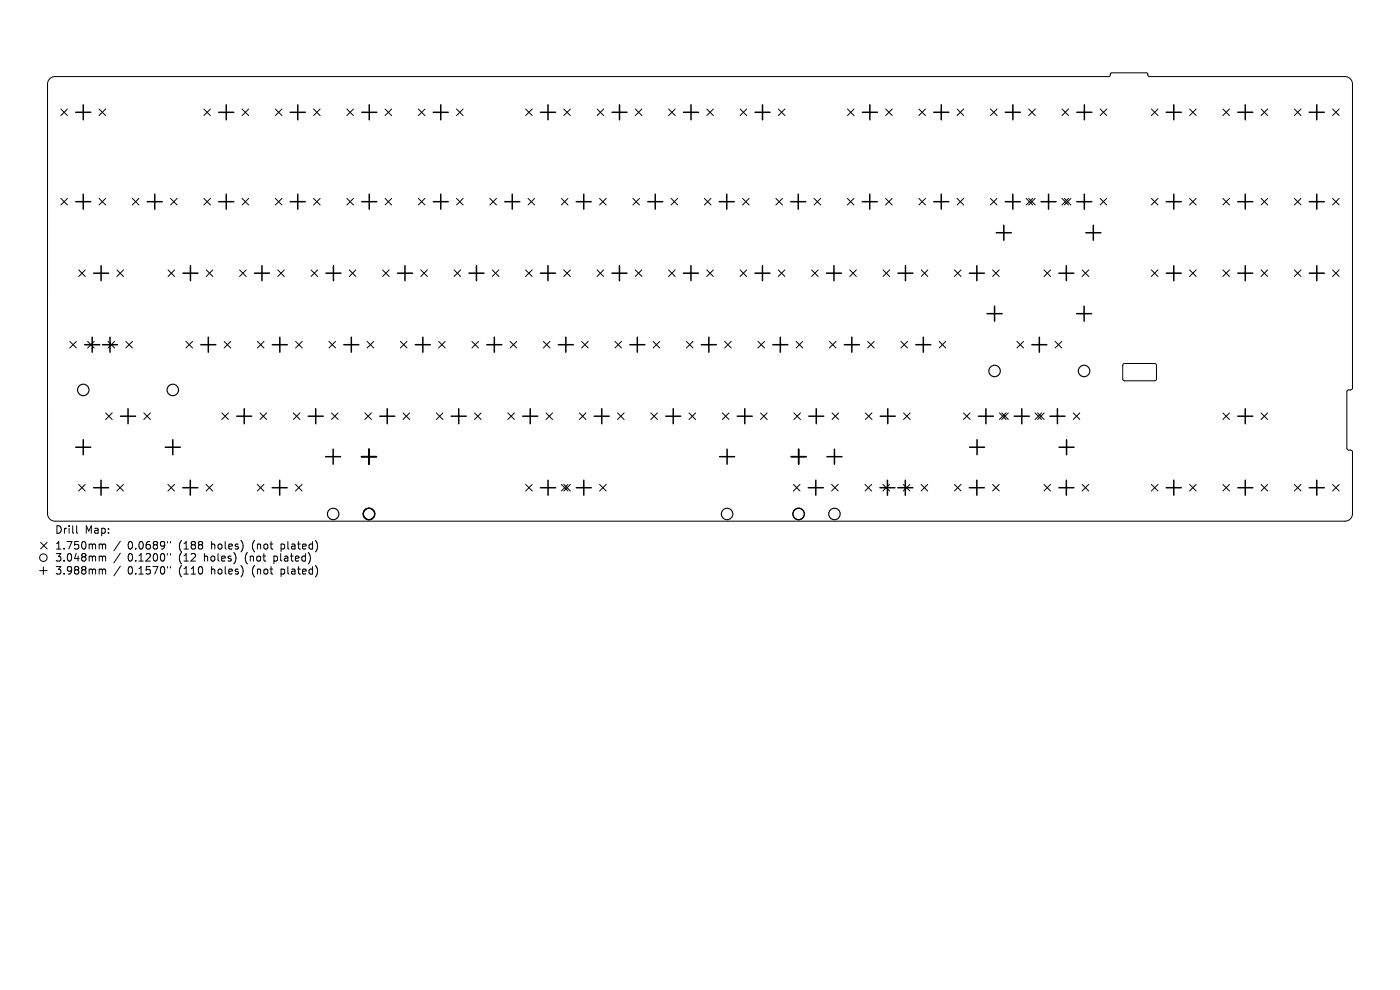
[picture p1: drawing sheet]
<svg xmlns="http://www.w3.org/2000/svg" width="297mm" height="210mm" viewBox="0 0 297 210" stroke-linecap="round" stroke-linejoin="round" font-family="sans-serif">
<defs><g id="words">
<g font-size="2.2">
<text x="11.6" y="113.4">Drill</text>
<text x="18" y="113.4">Map:</text>
<text x="11.6" y="116.8">1.750mm</text>
<text x="11.6" y="119.3">3.048mm</text>
<text x="27.1" y="116.8">0.0689&quot;</text>
<text x="27.1" y="119.3">0.1200&quot;</text>
<text x="38" y="116.8">(188</text>
<text x="38" y="119.3">(12</text>
<text x="43.5" y="119.3">holes)</text>
<text x="45" y="116.8">holes)</text>
<text x="52.3" y="119.3">(not</text>
<text x="53.9" y="116.8">(not</text>
<text x="58.6" y="119.3">plated)</text>
<text x="60.1" y="116.8">plated)</text>
<text x="11.6" y="122.1">3.988mm</text>
<text x="27.1" y="122.1">0.1570&quot;</text>
<text x="38" y="122.1">(110</text>
<text x="45" y="122.1">holes)</text>
<text x="53.9" y="122.1">(not</text>
<text x="60.1" y="122.1">plated)</text>
</g>
</g></defs>
<g fill="none" stroke="#000" stroke-width=".21">
<path d="M10.5 16.7l.6-.4 .6-.1h223.5l.3-.1 .1-.5 .3-.2h7.3l.3 .2 .1 .5 .2 .1h41.5a1.6 1.6 0 0 1 1.6 1.6v64.5l-.1 .3-.8 .1-.3 .4v12l.2 .3 .8 .1 .2 .3v13.2a1.6 1.6 0 0 1-1.6 1.6h-273.6a1.6 1.6 0 0 1-1.6-1.6v-91.2l.1-.6zM12.9 23.1l1.4 1.4M14.3 23.1l-1.4 1.4M21 23.1l1.4 1.4M22.4 23.1l-1.4 1.4M43.2 23.1l1.4 1.4M44.6 23.1l-1.4 1.4M51.4 23.1l1.3 1.4M52.7 23.1l-1.3 1.4M58.4 23.1l1.4 1.4M59.8 23.1l-1.4 1.4M66.5 23.1l1.4 1.4"/>
<path d="M67.9 23.1l-1.4 1.4M73.6 23.1l1.4 1.4M75 23.1l-1.4 1.4M81.7 23.1l1.4 1.4M83.1 23.1l-1.4 1.4M88.8 23.1l1.3 1.4M90.1 23.1l-1.3 1.4M96.9 23.1l1.4 1.4M98.3 23.1l-1.4 1.4M111.5 23.1l1.4 1.4M112.9 23.1l-1.4 1.4M119.6 23.1l1.4 1.4"/>
<path d="M121 23.1l-1.4 1.4M126.7 23.1l1.4 1.4M128.1 23.1l-1.4 1.4M134.8 23.1l1.4 1.4M136.2 23.1l-1.4 1.4M141.8 23.1l1.4 1.4M143.2 23.1l-1.4 1.4M149.9 23.1l1.4 1.4M151.3 23.1l-1.4 1.4M157 23.1l1.4 1.4M158.4 23.1l-1.4 1.4M165.1 23.1l1.4 1.4"/>
<path d="M166.5 23.1l-1.4 1.4M179.8 23.1l1.4 1.4M181.2 23.1l-1.4 1.4M187.9 23.1l1.4 1.4M189.3 23.1l-1.4 1.4M194.9 23.1l1.4 1.4M196.3 23.1l-1.4 1.4M203 23.1l1.4 1.4M204.4 23.1l-1.4 1.4M210.1 23.1l1.4 1.4M211.5 23.1l-1.4 1.4M218.2 23.1l1.4 1.4"/>
<path d="M219.6 23.1l-1.4 1.4M225.3 23.1l1.4 1.4M226.7 23.1l-1.4 1.4M233.4 23.1l1.4 1.4M234.8 23.1l-1.4 1.4M244.3 23.1l1.4 1.4M245.7 23.1l-1.4 1.4M252.4 23.1l1.4 1.4M253.8 23.1l-1.4 1.4M259.4 23.1l1.4 1.4M260.8 23.1l-1.4 1.4M267.5 23.1l1.4 1.4"/>
<path d="M268.9 23.1l-1.4 1.4M274.6 23.1l1.4 1.4M276 23.1l-1.4 1.4M282.7 23.1l1.4 1.4M284.1 23.1l-1.4 1.4M12.9 42.1l1.4 1.4M14.3 42.1l-1.4 1.4M16.7 57.3l1.4 1.4M18.1 57.3l-1.4 1.4M21 42.1l1.4 1.4M22.4 42.1l-1.4 1.4M24.8 57.3l1.4 1.4"/>
<path d="M26.2 57.3l-1.4 1.4M28.1 42.1l1.4 1.4M29.5 42.1l-1.4 1.4M35.7 57.3l1.4 1.4M36.2 42.1l1.4 1.4M37.1 57.3l-1.4 1.4M37.6 42.1l-1.4 1.4M43.2 42.1l1.4 1.4M43.8 57.3l1.4 1.4M44.6 42.1l-1.4 1.4M45.2 57.3l-1.4 1.4M50.8 57.3l1.4 1.4"/>
<path d="M51.4 42.1l1.3 1.4M52.2 57.3l-1.4 1.4M52.7 42.1l-1.3 1.4M58.4 42.1l1.4 1.4M58.9 57.3l1.4 1.4M59.8 42.1l-1.4 1.4M60.3 57.3l-1.4 1.4M66 57.3l1.4 1.4M66.5 42.1l1.4 1.4M67.4 57.3l-1.4 1.4M67.9 42.1l-1.4 1.4M73.6 42.1l1.4 1.4"/>
<path d="M74.1 57.3l1.4 1.4M75 42.1l-1.4 1.4M75.5 57.3l-1.4 1.4M81.2 57.3l1.4 1.4M81.7 42.1l1.4 1.4M82.6 57.3l-1.4 1.4M83.1 42.1l-1.4 1.4M88.8 42.1l1.3 1.4M89.3 57.3l1.4 1.4M90.1 42.1l-1.3 1.4M90.7 57.3l-1.4 1.4M96.3 57.3l1.4 1.4"/>
<path d="M96.9 42.1l1.4 1.4M97.7 57.3l-1.4 1.4M98.3 42.1l-1.4 1.4M103.9 42.1l1.4 1.4M104.4 57.3l1.4 1.4M105.3 42.1l-1.4 1.4M105.8 57.3l-1.4 1.4M111.5 57.3l1.4 1.4M112 42.1l1.4 1.4M112.9 57.3l-1.4 1.4M113.4 42.1l-1.4 1.4M119.1 42.1l1.4 1.4"/>
<path d="M119.6 57.3l1.4 1.4M120.5 42.1l-1.4 1.4M121 57.3l-1.4 1.4M126.7 57.3l1.4 1.4M127.2 42.1l1.4 1.4M128.1 57.3l-1.4 1.4M128.6 42.1l-1.4 1.4M134.3 42.1l1.4 1.4M134.8 57.3l1.4 1.4M135.7 42.1l-1.4 1.4M136.2 57.3l-1.4 1.4M141.8 57.3l1.4 1.4"/>
<path d="M142.4 42.1l1.4 1.4M143.2 57.3l-1.4 1.4M143.8 42.1l-1.4 1.4M149.4 42.1l1.4 1.4M149.9 57.3l1.4 1.4M150.8 42.1l-1.4 1.4M151.3 57.3l-1.4 1.4M157 57.3l1.4 1.4M157.5 42.1l1.4 1.4M158.4 57.3l-1.4 1.4M158.9 42.1l-1.4 1.4M164.6 42.1l1.4 1.4"/>
<path d="M165.1 57.3l1.4 1.4M166 42.1l-1.4 1.4M166.5 57.3l-1.4 1.4M172.2 57.3l1.4 1.4M172.7 42.1l1.4 1.4M173.6 57.3l-1.4 1.4M174.1 42.1l-1.4 1.4M179.8 42.1l1.4 1.4M180.3 57.3l1.4 1.4M181.2 42.1l-1.4 1.4M181.7 57.3l-1.4 1.4M187.3 57.3l1.4 1.4"/>
<path d="M187.9 42.1l1.4 1.4M188.7 57.3l-1.4 1.4M189.3 42.1l-1.4 1.4M194.9 42.1l1.4 1.4M195.4 57.3l1.4 1.4M196.3 42.1l-1.4 1.4M196.8 57.3l-1.4 1.4M202.5 57.3l1.4 1.4M203 42.1l1.4 1.4M203.9 57.3l-1.4 1.4M204.4 42.1l-1.4 1.4M210.1 42.1l1.4 1.4"/>
<path d="M210.6 57.3l1.4 1.4M211.5 42.1l-1.4 1.4M212 57.3l-1.4 1.4M217.7 42.1l1.4 1.4M218.2 42.1l1.4 1.4M219.1 42.1l-1.4 1.4M219.6 42.1l-1.4 1.4M221.5 57.3l1.4 1.4M222.9 57.3l-1.4 1.4M225.3 42.1l1.4 1.4M225.8 42.1l1.4 1.4M226.7 42.1l-1.4 1.4"/>
<path d="M227.2 42.1l-1.4 1.4M229.6 57.3l1.4 1.4M231 57.3l-1.4 1.4M233.4 42.1l1.4 1.4M234.8 42.1l-1.4 1.4M244.3 42.1l1.4 1.4M244.3 57.3l1.4 1.4M245.7 42.1l-1.4 1.4M245.7 57.3l-1.4 1.4M252.4 42.1l1.4 1.4M252.4 57.3l1.4 1.4M253.8 42.1l-1.4 1.4"/>
<path d="M253.8 57.3l-1.4 1.4M259.4 57.3l1.4 1.4M259.4 42.1l1.4 1.4M260.8 42.1l-1.4 1.4M260.8 57.3l-1.4 1.4M267.5 42.1l1.4 1.4M267.5 57.3l1.4 1.4M268.9 42.1l-1.4 1.4M268.9 57.3l-1.4 1.4M274.6 57.3l1.4 1.4M274.6 42.1l1.4 1.4M276 42.1l-1.4 1.4"/>
<path d="M276 57.3l-1.4 1.4M282.7 42.1l1.4 1.4M282.7 57.3l1.4 1.4M284.1 42.1l-1.4 1.4M284.1 57.3l-1.4 1.4M14.8 72.4l1.4 1.4M16.2 72.4l-1.4 1.4M18.6 72.4l1.4 1.4M20 72.4l-1.4 1.4M22.9 72.4l1.4 1.4M24.3 72.4l-1.4 1.4M26.7 72.4l1.4 1.4"/>
<path d="M28.1 72.4l-1.4 1.4M39.4 72.4l1.4 1.4M40.8 72.4l-1.4 1.4M47.5 72.4l1.4 1.4M48.9 72.4l-1.4 1.4M54.6 72.4l1.4 1.4M56 72.4l-1.4 1.4M62.7 72.4l1.4 1.4M64.1 72.4l-1.4 1.4M69.8 72.4l1.4 1.4M71.2 72.4l-1.4 1.4M77.9 72.4l1.4 1.4"/>
<path d="M79.3 72.4l-1.4 1.4M84.9 72.4l1.4 1.4M86.3 72.4l-1.4 1.4M93.1 72.4l1.3 1.4M94.4 72.4l-1.3 1.4M100.1 72.4l1.4 1.4M101.5 72.4l-1.4 1.4M108.2 72.4l1.4 1.4M109.6 72.4l-1.4 1.4M115.3 72.4l1.4 1.4M116.7 72.4l-1.4 1.4M123.4 72.4l1.4 1.4"/>
<path d="M124.8 72.4l-1.4 1.4M130.5 72.4l1.4 1.4M131.9 72.4l-1.4 1.4M138.6 72.4l1.4 1.4M140 72.4l-1.4 1.4M145.6 72.4l1.4 1.4M147 72.4l-1.4 1.4M153.7 72.4l1.4 1.4M155.1 72.4l-1.4 1.4M160.8 72.4l1.4 1.4M162.2 72.4l-1.4 1.4M168.9 72.4l1.4 1.4"/>
<path d="M170.3 72.4l-1.4 1.4M176 72.4l1.4 1.4M177.4 72.4l-1.4 1.4M184.1 72.4l1.4 1.4M185.5 72.4l-1.4 1.4M191.1 72.4l1.4 1.4M192.5 72.4l-1.4 1.4M199.2 72.4l1.4 1.4M200.6 72.4l-1.4 1.4M215.7 72.4l1.4 1.4M217.1 72.4l-1.4 1.4M223.8 72.4l1.4 1.4"/>
<path d="M225.2 72.4l-1.4 1.4M238.3 77.2l.3-.1h6.5l.2 .4v3l-.4 .3-6.5-.1-.2-.3v-2.9zM22.4 87.6l1.4 1.4M23.8 87.6l-1.4 1.4M30.5 87.6l1.4 1.4M31.9 87.6l-1.4 1.4M47.1 87.6l1.4 1.4M48.5 87.6l-1.4 1.4M55.2 87.6l1.4 1.4M56.6 87.6l-1.4 1.4M62.2 87.6l1.4 1.4M63.6 87.6l-1.4 1.4"/>
<path d="M70.3 87.6l1.4 1.4M71.7 87.6l-1.4 1.4M77.4 87.6l1.4 1.4M78.8 87.6l-1.4 1.4M85.5 87.6l1.4 1.4M86.9 87.6l-1.4 1.4M92.6 87.6l1.4 1.4M94 87.6l-1.4 1.4M100.7 87.6l1.4 1.4M102.1 87.6l-1.4 1.4M107.7 87.6l1.4 1.4M109.1 87.6l-1.4 1.4"/>
<path d="M115.8 87.6l1.4 1.4M117.2 87.6l-1.4 1.4M122.9 87.6l1.4 1.4M124.3 87.6l-1.4 1.4M131 87.6l1.4 1.4M132.4 87.6l-1.4 1.4M138.1 87.6l1.4 1.4M139.5 87.6l-1.4 1.4M146.2 87.6l1.4 1.4M147.6 87.6l-1.4 1.4M153.2 87.6l1.4 1.4M154.6 87.6l-1.4 1.4"/>
<path d="M161.4 87.6l1.3 1.4M162.7 87.6l-1.3 1.4M168.4 87.6l1.4 1.4M169.8 87.6l-1.4 1.4M176.5 87.6l1.4 1.4M177.9 87.6l-1.4 1.4M183.6 87.6l1.4 1.4M185 87.6l-1.4 1.4M191.7 87.6l1.4 1.4M193.1 87.6l-1.4 1.4M204.4 87.6l1.4 1.4M205.8 87.6l-1.4 1.4"/>
<path d="M212 87.6l1.4 1.4M212.5 87.6l1.4 1.4M213.4 87.6l-1.4 1.4M213.9 87.6l-1.4 1.4M219.6 87.6l1.4 1.4M220.1 87.6l1.4 1.4M221 87.6l-1.4 1.4M221.5 87.6l-1.4 1.4M227.7 87.6l1.4 1.4M229.1 87.6l-1.4 1.4M259.4 87.6l1.4 1.4M260.8 87.6l-1.4 1.4"/>
<path d="M267.5 87.6l1.4 1.4M268.9 87.6l-1.4 1.4M8.6 115l1.4 1.4M10 115l-1.4 1.4M16.3 111.5v1.4l.2 .2M16.7 102.8l1.4 1.4M18.1 102.8l-1.4 1.4M21.3 115.4l.4 .2M21.3 118l.4 .2M21.7 115.6l.3-.2 .3 .1 .1 1M21.7 115.6v.9M21.7 118.2v.8"/>
<path d="M21.7 118.2l.3-.2h.3l.1 1M24.8 102.8l1.4 1.4M25.5 114.8l-1.3 2.1M25.5 117.4l-1.3 2M26.2 102.8l-1.4 1.4M35.5 114.9v.3M35.5 117.4v.3M35.6 102.8l1.4 1.4M36.2 114.9v.3M36.2 117.4v.3M37 102.8l-1.4 1.4M43.7 102.8l1.4 1.4"/>
<path d="M45.1 102.8l-1.4 1.4M54.6 102.8l1.4 1.4M56 102.8l-1.4 1.4M62.7 102.8l1.4 1.4M64.1 102.8l-1.4 1.4M111.5 102.8l1.4 1.4M112.9 102.8l-1.4 1.4M119.1 102.8l1.4 1.4M119.6 102.8l1.4 1.4M120.5 102.8l-1.4 1.4M121 102.8l-1.4 1.4M127.2 102.8l1.4 1.4"/>
<path d="M128.6 102.8l-1.4 1.4M168.3 102.8l1.4 1.4M169.7 102.8l-1.4 1.4M176.4 102.8l1.4 1.4M177.8 102.8l-1.4 1.4M183.5 102.8l1.4 1.4M184.9 102.8l-1.4 1.4M187.3 102.8l1.4 1.4M188.7 102.8l-1.4 1.4M191.6 102.8l1.4 1.4M193 102.8l-1.4 1.4M195.4 102.8l1.4 1.4"/>
<path d="M196.8 102.8l-1.4 1.4M202.5 102.8l1.4 1.4M203.9 102.8l-1.4 1.4M210.6 102.8l1.4 1.4M212 102.8l-1.4 1.4M221.5 102.8l1.4 1.4M222.9 102.8l-1.4 1.4M229.6 102.8l1.4 1.4M231 102.8l-1.4 1.4M244.3 102.8l1.4 1.4M245.7 102.8l-1.4 1.4M252.4 102.8l1.4 1.4"/>
<path d="M253.8 102.8l-1.4 1.4M259.4 102.8l1.4 1.4M260.8 102.8l-1.4 1.4M267.5 102.8l1.4 1.4M268.9 102.8l-1.4 1.4M274.6 102.8l1.4 1.4M276 102.8l-1.4 1.4M282.7 102.8l1.4 1.4M284.1 102.8l-1.4 1.4M8.4 121.1h1.6M9.2 120.3v1.5M21.3 120.7l.4 .2"/>
<path d="M21.7 120.9v.9M21.7 120.9l.3-.2 .3 .1 .1 1M25.5 120.1l-1.3 2.1M35.5 120.2v.3M36.2 120.2v.3"/>
<circle cx="9.2" cy="118.3" r=".8"/>
</g>
<g fill="none" stroke="#000" stroke-width=".24">
<circle cx="211" cy="78.7" r="1.22"/>
<circle cx="230" cy="78.7" r="1.22"/>
<circle cx="17.7" cy="82.7" r="1.22"/>
<circle cx="36.7" cy="82.7" r="1.22"/>
<circle cx="70.7" cy="109" r="1.22"/>
<circle cx="78.3" cy="109" r="1.22"/>
<circle cx="154.2" cy="109" r="1.22"/>
<circle cx="169.4" cy="109" r="1.22"/>
<circle cx="177" cy="109" r="1.22"/>
</g>
<g fill="none" stroke="#000" stroke-width=".32">
<path d="M16.1 23.8h3.2M17.7 22.2v3.2M46.4 23.8h3.2M48 22.2v3.2M61.6 23.8h3.2M63.2 22.2v3.2M76.7 23.8h3.2M78.3 22.2v3.2M91.9 23.8h3.2M93.5 22.2v3.2M114.7 23.8h3.1M116.3 22.2v3.2"/>
<path d="M129.8 23.8h3.2M131.4 22.2v3.2M145 23.8h3.2M146.6 22.2v3.2M160.2 23.8h3.2M161.8 22.2v3.2M182.9 23.8h3.2M184.5 22.2v3.2M198.1 23.8h3.2M199.7 22.2v3.2M213.3 23.8h3.2M214.9 22.2v3.2"/>
<path d="M228.5 23.8h3.1M230 22.2v3.2M247.4 23.8h3.2M249 22.2v3.2M262.6 23.8h3.2M264.2 22.2v3.2M277.8 23.8h3.1M279.3 22.2v3.2M16.1 42.8h3.2M17.7 41.2v3.2M19.9 58h3.1M21.4 56.4v3.1"/>
<path d="M31.2 42.8h3.2M32.8 41.2v3.2M38.8 58h3.2M40.4 56.4v3.1M46.4 42.8h3.2M48 41.2v3.2M54 58h3.2M55.6 56.4v3.1M61.6 42.8h3.2M63.2 41.2v3.2M69.2 58h3.1M70.7 56.4v3.1"/>
<path d="M76.7 42.8h3.2M78.3 41.2v3.2M84.3 58h3.2M85.9 56.4v3.1M91.9 42.8h3.2M93.5 41.2v3.2M99.5 58h3.2M101.1 56.4v3.1M107.1 42.8h3.2M108.7 41.2v3.2M114.7 58h3.1M116.2 56.4v3.1"/>
<path d="M122.3 42.8h3.1M123.8 41.2v3.2M129.8 58h3.2M131.4 56.4v3.1M137.4 42.8h3.2M139 41.2v3.2M145 58h3.2M146.6 56.4v3.1M152.6 42.8h3.2M154.2 41.2v3.2M160.2 58h3.1M161.8 56.4v3.1"/>
<path d="M167.8 42.8h3.1M169.3 41.2v3.2M175.3 58h3.2M176.9 56.4v3.1M182.9 42.8h3.2M184.5 41.2v3.2M190.5 58h3.2M192.1 56.4v3.1M198.1 42.8h3.2M199.7 41.2v3.2M205.6 58h3.2M207.2 56.4v3.1"/>
<path d="M211.4 49.4h3.1M213 47.8v3.2M213.3 42.8h3.2M214.9 41.2v3.2M220.9 42.8h3.1M222.4 41.2v3.2M224.6 58h3.2M226.2 56.4v3.1M228.4 42.8h3.2M230 41.2v3.2M230.4 49.4h3.1M231.9 47.8v3.2"/>
<path d="M247.4 42.8h3.2M247.4 58h3.2M249 41.2v3.2M249 56.4v3.1M262.6 42.8h3.2M262.6 58h3.2M264.2 41.2v3.2M264.2 56.4v3.1M277.8 42.8h3.1M277.8 58h3.1M279.3 41.2v3.2M279.3 56.4v3.1"/>
<path d="M18 73.1h3.1M19.6 71.5v3.2M21.8 73.1h3.1M23.3 71.5v3.2M42.6 73.1h3.2M44.2 71.5v3.2M57.8 73.1h3.2M59.4 71.5v3.2M72.9 73.1h3.2M74.5 71.5v3.2M88.1 73.1h3.2M89.7 71.5v3.2"/>
<path d="M103.3 73.1h3.2M104.9 71.5v3.2M118.4 73.1h3.2M120 71.5v3.2M133.6 73.1h3.2M135.2 71.5v3.2M148.8 73.1h3.2M150.4 71.5v3.2M164 73.1h3.1M165.5 71.5v3.2M179.1 73.1h3.2M180.7 71.5v3.2"/>
<path d="M194.3 73.1h3.2M195.9 71.5v3.2M209.4 66.5h3.2M211 64.9v3.2M218.9 73.1h3.2M220.5 71.5v3.2M228.4 66.5h3.2M230 64.9v3.2M16.1 94.9h3.2M17.7 93.3v3.2M25.6 88.3h3.2M27.2 86.7v3.2"/>
<path d="M35.1 94.9h3.1M36.7 93.3v3.2M50.2 88.3h3.2M51.8 86.7v3.2M65.4 88.3h3.2M67 86.7v3.2M69.1 96.9h3.2M70.7 95.3v3.2M76.7 96.9h3.2M78.3 95.3v3.2M80.6 88.3h3.1M82.1 86.7v3.2"/>
<path d="M95.7 88.3h3.2M97.3 86.7v3.2M110.9 88.3h3.2M112.5 86.7v3.2M126.1 88.3h3.1M127.7 86.7v3.2M141.2 88.3h3.2M142.8 86.7v3.2M152.7 96.9h3.1M154.2 95.3v3.2M156.4 88.3h3.2M158 86.7v3.2"/>
<path d="M167.8 96.9h3.2M169.4 95.3v3.2M171.6 88.3h3.2M173.2 86.7v3.2M175.4 96.9h3.2M177 95.3v3.2M186.7 88.3h3.2M188.3 86.7v3.2M205.7 94.9h3.2M207.3 93.3v3.2M207.6 88.3h3.1M209.2 86.7v3.2"/>
<path d="M215.2 88.3h3.2M216.8 86.7v3.2M222.7 88.3h3.2M224.3 86.7v3.2M224.7 94.9h3.2M226.3 93.3v3.2M262.6 88.3h3.2M264.2 86.7v3.2M19.8 103.5h3.2M21.4 101.9v3.1M38.8 103.5h3.2M40.4 101.9v3.1"/>
<path d="M57.7 103.5h3.2M59.3 101.9v3.1M114.7 103.5h3.2M116.3 101.9v3.1M122.3 103.5h3.1M123.8 101.9v3.1M171.5 103.5h3.2M173.1 101.9v3.1M186.7 103.5h3.2M188.3 101.9v3.1M190.5 103.5h3.1M192.1 101.9v3.1"/>
<path d="M205.6 103.5h3.2M207.2 101.9v3.1M224.6 103.5h3.2M226.2 101.9v3.1M247.4 103.5h3.2M249 101.9v3.1M262.6 103.5h3.2M264.2 101.9v3.1M277.8 103.5h3.1M279.3 101.9v3.1"/>
</g>
<use href="#words"/>
</svg>
